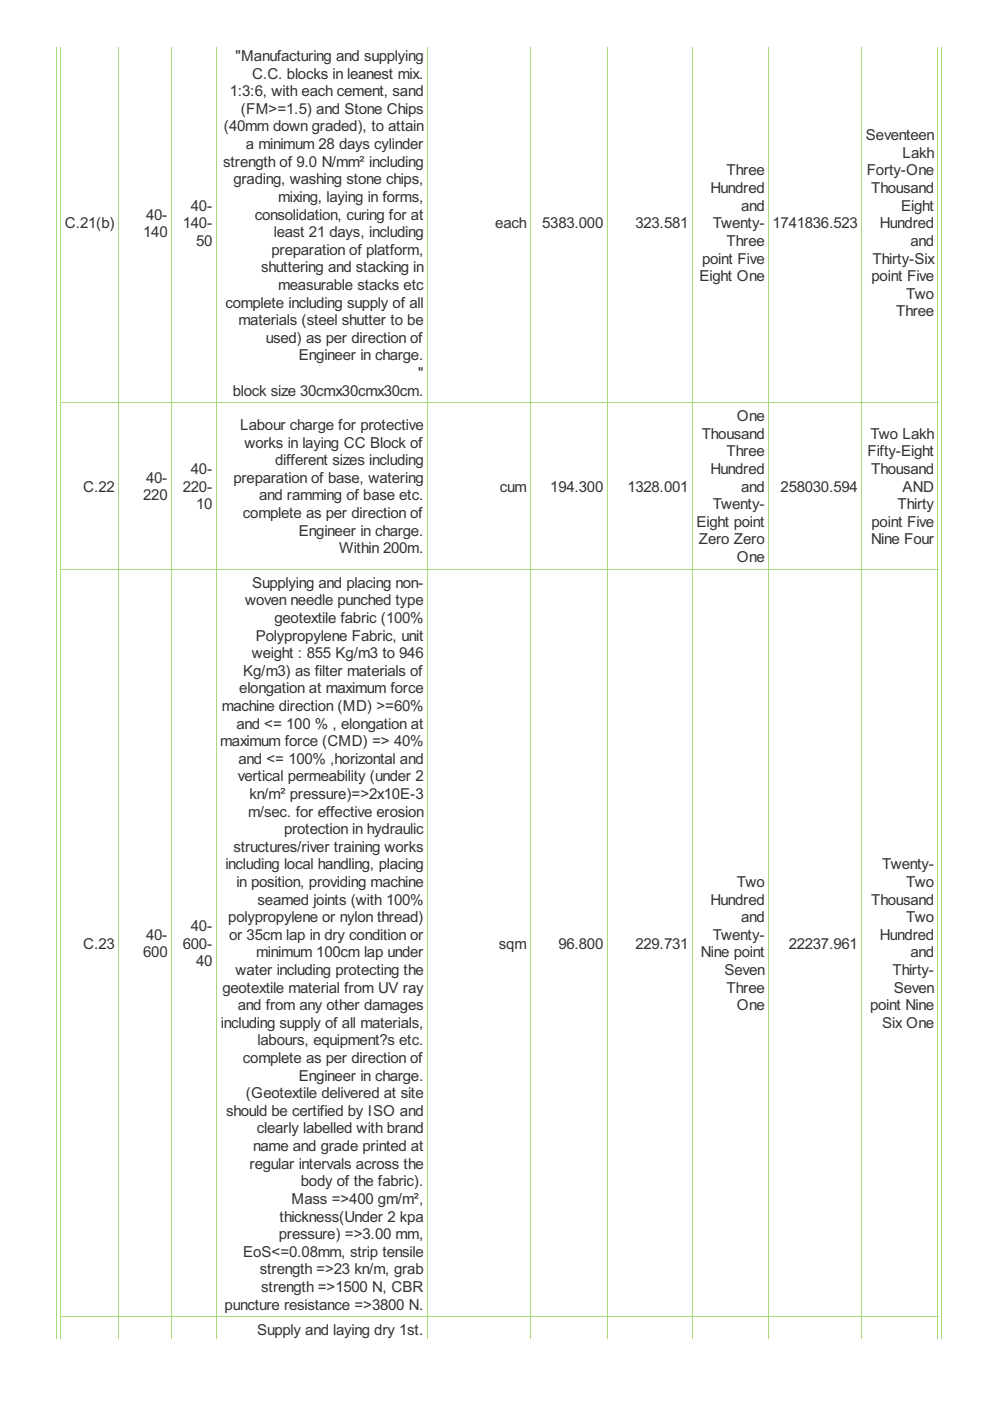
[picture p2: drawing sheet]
<svg xmlns="http://www.w3.org/2000/svg" width="210mm" height="297mm" viewBox="0 0 210 297" stroke-linecap="round" stroke-linejoin="round" font-family="sans-serif">
<defs><g id="words">
<g font-size="3.6" fill="#333">
<text x="50" y="12.9">&quot;Manufacturing and supplying</text>
<text x="53.4" y="16.7">C.C. blocks in leanest mix.</text>
<text x="48.7" y="20.4">1:3:6, with each cement, sand</text>
<text x="47.5" y="27.9">(40mm down graded), to attain</text>
<text x="51" y="24.1">(FM&gt;=1.5) and Stone Chips</text>
<text x="183.6" y="29.7">Seventeen</text>
<text x="47.3" y="35.3">strength of 9.0 N/mm² including</text>
<text x="52.1" y="31.6">a minimum 28 days cylinder</text>
<text x="191.4" y="33.5">Lakh</text>
<text x="49.5" y="39.1">grading, washing stone chips,</text>
<text x="150.6" y="40.9">Hundred</text>
<text x="154.1" y="37.2">Three</text>
<text x="183.8" y="37.2">Forty-One</text>
<text x="184.7" y="40.9">Thousand</text>
<text x="31" y="46.5">40-</text>
<text x="40.5" y="44.7">40-</text>
<text x="54" y="46.5">consolidation, curing for at</text>
<text x="59" y="42.8">mixing, laying in forms,</text>
<text x="157.1" y="44.7">and</text>
<text x="191.1" y="44.7">Eight</text>
<text x="13.8" y="48.4">C.21(b)</text>
<text x="30.4" y="50.3">140</text>
<text x="38.8" y="48.4">140-</text>
<text x="41.6" y="52.1">50</text>
<text x="58" y="50.3">least 21 days, including</text>
<text x="105" y="48.4">each</text>
<text x="115" y="48.4">5383.000</text>
<text x="134.7" y="48.4">323.581</text>
<text x="151.1" y="48.4">Twenty-</text>
<text x="154.1" y="52.1">Three</text>
<text x="163.8" y="48.4">1741836.523</text>
<text x="186.6" y="48.4">Hundred</text>
<text x="193" y="52.1">and</text>
<text x="55.4" y="57.7">shuttering and stacking in</text>
<text x="57.6" y="54">preparation of platform,</text>
<text x="148.3" y="59.6">Eight One</text>
<text x="148.9" y="55.9">point Five</text>
<text x="184.8" y="59.6">point Five</text>
<text x="185" y="55.9">Thirty-Six</text>
<text x="47.8" y="65.2">complete including supply of all</text>
<text x="59" y="61.5">measurable stacks etc</text>
<text x="192.2" y="63.3">Two</text>
<text x="50.6" y="68.9">materials (steel shutter to be</text>
<text x="190" y="67.1">Three</text>
<text x="56.3" y="72.7">used) as per direction of</text>
<text x="63.4" y="76.4">Engineer in charge.</text>
<text x="49.3" y="83.9">block size 30cmx30cmx30cm.</text>
<text x="88.7" y="80.1">&quot;</text>
<text x="156.2" y="89.3">One</text>
<text x="50.9" y="91.2">Labour charge for protective</text>
<text x="51.8" y="94.9">works in laying CC Block of</text>
<text x="148.8" y="93">Thousand</text>
<text x="184.5" y="93">Two Lakh</text>
<text x="40.5" y="100.5">40-</text>
<text x="58.4" y="98.6">different sizes including</text>
<text x="150.6" y="100.5">Hundred</text>
<text x="154.1" y="96.8">Three</text>
<text x="183.9" y="96.8">Fifty-Eight</text>
<text x="184.7" y="100.5">Thousand</text>
<text x="17.7" y="104.2">C.22</text>
<text x="30.4" y="106.1">220</text>
<text x="31" y="102.4">40-</text>
<text x="38.8" y="104.2">220-</text>
<text x="41.6" y="108">10</text>
<text x="49.5" y="102.4">preparation of base, watering</text>
<text x="54.9" y="106.1">and ramming of base etc.</text>
<text x="105.9" y="104.2">cum</text>
<text x="116.7" y="104.2">194.300</text>
<text x="133" y="104.2">1328.001</text>
<text x="151.1" y="108">Twenty-</text>
<text x="157.1" y="104.2">and</text>
<text x="165.5" y="104.2">258030.594</text>
<text x="190.3" y="108">Thirty</text>
<text x="191.4" y="104.2">AND</text>
<text x="51.5" y="109.8">complete as per direction of</text>
<text x="63.4" y="113.6">Engineer in charge.</text>
<text x="147.7" y="111.7">Eight point</text>
<text x="184.8" y="111.7">point Five</text>
<text x="71.9" y="117.3">Within 200m.</text>
<text x="148.1" y="115.4">Zero Zero</text>
<text x="156.2" y="119.2">One</text>
<text x="184.7" y="115.4">Nine Four</text>
<text x="53.4" y="124.6">Supplying and placing non-</text>
<text x="52" y="128.3">woven needle punched type</text>
<text x="54.2" y="135.8">Polypropylene Fabric, unit</text>
<text x="58.2" y="132.1">geotextile fabric (100%</text>
<text x="51.6" y="143.3">Kg/m3) as filter materials of</text>
<text x="53.4" y="139.5">weight : 855 Kg/m3 to 946</text>
<text x="50.7" y="147">elongation at maximum force</text>
<text x="47" y="150.7">machine direction (MD) &gt;=60%</text>
<text x="50.1" y="154.5">and &lt;= 100 % , elongation at</text>
<text x="46.7" y="158.2">maximum force (CMD) =&gt; 40%</text>
<text x="50.6" y="161.9">and &lt;= 100% ,horizontal and</text>
<text x="50.4" y="165.7">vertical permeability (under 2</text>
<text x="52.6" y="173.1">m/sec. for effective erosion</text>
<text x="52.9" y="169.4">kn/m² pressure)=&gt;2x10E-3</text>
<text x="60.2" y="176.9">protection in hydraulic</text>
<text x="47.8" y="184.3">including local handling, placing</text>
<text x="49.5" y="180.6">structures/river training works</text>
<text x="187" y="184.3">Twenty-</text>
<text x="50.1" y="188.1">in position, providing machine</text>
<text x="54.6" y="191.8">seamed joints (with 100%</text>
<text x="150.6" y="191.8">Hundred</text>
<text x="156.2" y="188.1">Two</text>
<text x="184.7" y="191.8">Thousand</text>
<text x="192.2" y="188.1">Two</text>
<text x="40.5" y="197.4">40-</text>
<text x="48.4" y="195.5">polypropylene or nylon thread)</text>
<text x="157.1" y="195.5">and</text>
<text x="192.2" y="195.5">Two</text>
<text x="17.7" y="201.1">C.23</text>
<text x="30.4" y="203">600</text>
<text x="31" y="199.3">40-</text>
<text x="38.8" y="201.1">600-</text>
<text x="48.6" y="199.3">or 35cm lap in dry condition or</text>
<text x="54.3" y="203">minimum 100cm lap under</text>
<text x="105.8" y="201.1">sqm</text>
<text x="118.4" y="201.1">96.800</text>
<text x="134.7" y="201.1">229.731</text>
<text x="148.6" y="203">Nine point</text>
<text x="151.1" y="199.3">Twenty-</text>
<text x="167.2" y="201.1">22237.961</text>
<text x="186.6" y="199.3">Hundred</text>
<text x="193" y="203">and</text>
<text x="41.6" y="204.9">40</text>
<text x="50" y="206.7">water including protecting the</text>
<text x="153.6" y="206.7">Seven</text>
<text x="189.2" y="206.7">Thirty-</text>
<text x="47.2" y="210.5">geotextile material from UV ray</text>
<text x="50.4" y="214.2">and from any other damages</text>
<text x="154.1" y="210.5">Three</text>
<text x="156.2" y="214.2">One</text>
<text x="184.5" y="214.2">point Nine</text>
<text x="189.5" y="210.5">Seven</text>
<text x="46.8" y="217.9">including supply of all materials,</text>
<text x="54.6" y="221.7">labours, equipment?s etc.</text>
<text x="187" y="217.9">Six One</text>
<text x="51.5" y="225.4">complete as per direction of</text>
<text x="52.1" y="232.9">(Geotextile delivered at site</text>
<text x="63.4" y="229.1">Engineer in charge.</text>
<text x="47.9" y="236.6">should be certified by ISO and</text>
<text x="53.7" y="244.1">name and grade printed at</text>
<text x="54.5" y="240.3">clearly labelled with brand</text>
<text x="52.9" y="247.8">regular intervals across the</text>
<text x="63.8" y="251.5">body of the fabric).</text>
<text x="61.8" y="255.3">Mass =&gt;400 gm/m²,</text>
<text x="59.1" y="262.7">pressure) =&gt;3.00 mm,</text>
<text x="59.3" y="259">thickness(Under 2 kpa</text>
<text x="51.6" y="266.4">EoS&lt;=0.08mm, strip tensile</text>
<text x="55.1" y="270.2">strength =&gt;23 kn/m, grab</text>
<text x="55.4" y="273.9">strength =&gt;1500 N, CBR</text>
<text x="47.6" y="277.6">puncture resistance =&gt;3800 N.</text>
<text x="54.5" y="283.1">Supply and laying dry 1st.</text>
</g>
</g></defs>
<g fill="none" stroke="#a8da7f" stroke-width=".21">
<path d="M11.9 9.9v274M12.9 9.9v274M25.2 9.9v274M36.4 9.9v274M45.8 9.9v274M90.6 9.9v274M112.4 9.9v274M128.7 9.9v274M146.8 9.9v274M162.9 9.9v274M182.7 9.9v274M198.9 9.9v274"/>
<path d="M199.7 9.9v274M12.8 85.3h186.2M12.8 120.6h186.2M12.8 279.1h186.2"/>
</g>
<use href="#words"/>
</svg>
